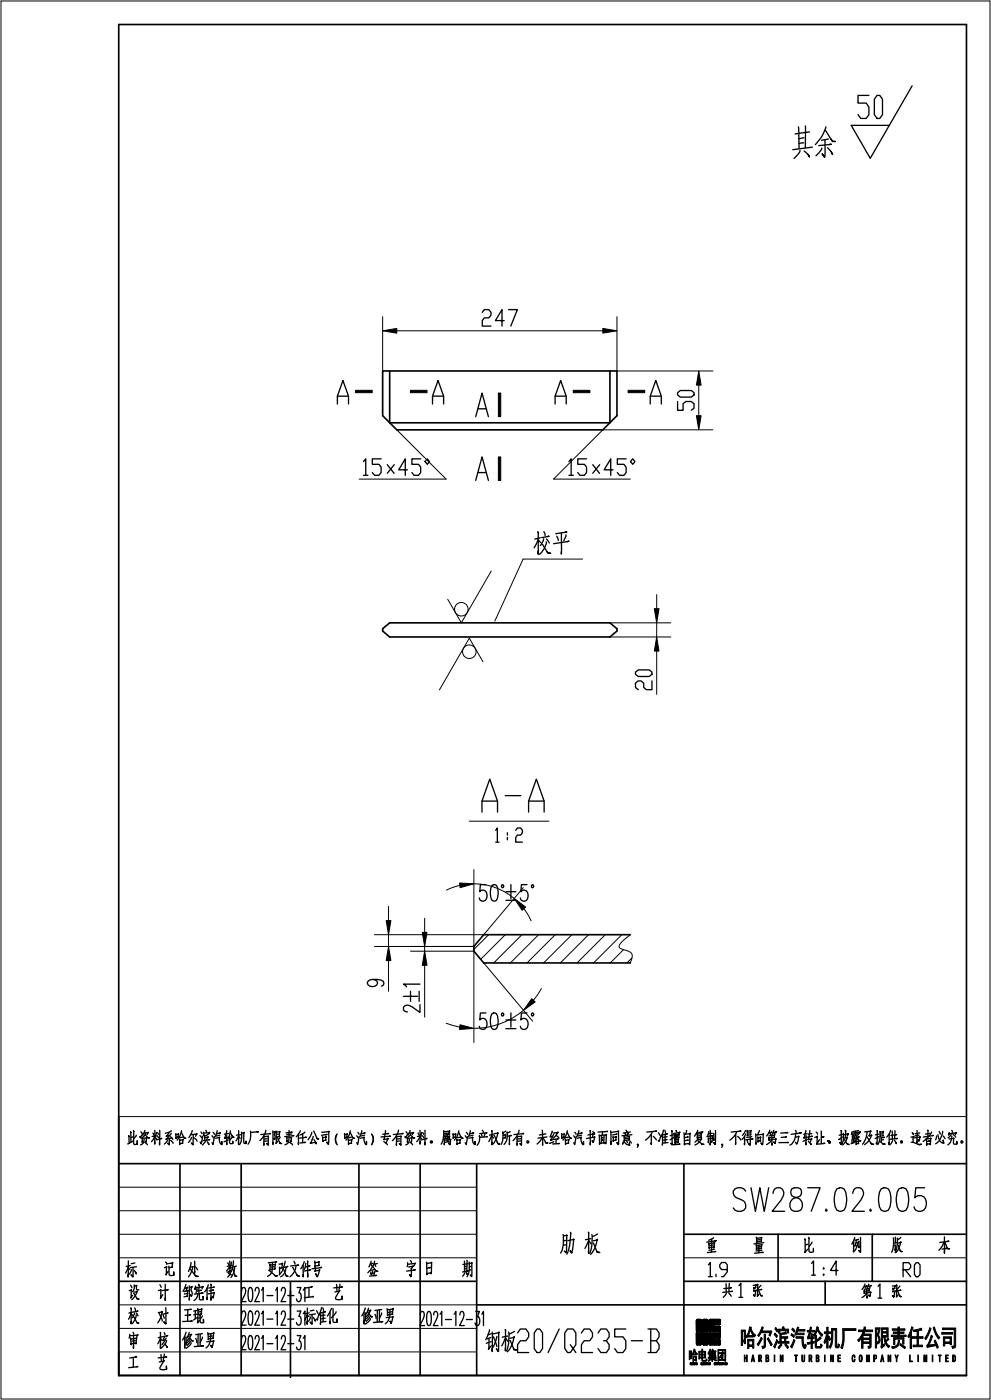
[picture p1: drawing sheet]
<svg xmlns="http://www.w3.org/2000/svg" width="210mm" height="297mm" viewBox="0 0 210 297" stroke-linecap="round" stroke-linejoin="round" font-family="sans-serif">
<g fill="none" stroke="#000" stroke-width=".21">
<path d="M.2 .2h209.5v296.3h-209.5zM81.1 67.1v11.5M84 70.1h43.7M130.7 67.1v11.5h20.3M84 91.1l10.5 10.4h-18.4M148 81.6v6.5M151 91.1h-23.3l-10.5 10.4h16.3M123.4 118.5h-12.6l-6 13.1M104 121l-6.3 11-2.9-5M129.2 132h12.9M129.2 135h12.9M139.1 126v3"/>
<path d="M139.1 132v3M139.1 138v9.2M102.3 140.2l-2.9-5-6.3 11M99.4 174h16.9M82.3 192.1v3M82.3 198.1v2.5M89.9 194.6v3M97.4 187.6l-2.8 1M100.4 187.3a13.3 13.3 0 0 1 8.5 3.1M100.4 184.3v16.3h-21.1M103.5 198.1l-3.1 3.1M107 198.1l-5.2 5.2"/>
<path d="M110.6 198.1l-6 6M110.8 188.1l-8.3 10h-23.2M111 192.6l1.5 2.5M114.1 198.1l-6 6M117.6 198.1l-6 6M121.1 198.1l-5.9 6M124.7 198.1l-6 6M128.2 198.1l-6 6M131.7 198.1l-6 6M133.5 198.1l-1.7 1.5-.7 .9 .3 .5 1.8 .6 .6 .5 .1 .7-.4 1.3M82.3 203.6v6.5M87 201.6h13.4v19.3"/>
<path d="M89.9 200.6v1M89.9 204.6v10.9M94.5 216.8l2.9 .9M102.5 204.1l10.3 12.3M110.9 214.1a16.4 16.4 0 0 1-10.5 3.8M114.7 209.5l-1.7 2.5M132.1 201.2l-2.8 2.9M133.9 203l-1.1 1.1M25.1 236.6h179.6M25.1 251.6h75.9M25.1 256.6h75.9M25.1 266.6h75.9"/>
<path d="M25.1 261.6h75.9M25.1 276.5h75.9M144.9 266.6h59.8M147.5 279.7l.9-.1 .1 1.3h.4v-1.2l.9-.1 .1 .2v2.4h-2.4zM150.2 279.7l.2-.1h1.9l.3 .1v.9l-1.3 .1v.3l1.2 .1 .1 1.1h-2.4zM25.1 281.5h75.9M25.1 286.5h75.9M147.5 282.5h2.4v2.3l-.1 .2-.9-.1v-1.1h-.4l-.1 1.2-.9-.1zM150.2 282.5h2.4l-.1 1.1h-1.2v.3l1.3 .1v.8l-.1 .2h-2.1l-.2-.1z"/>
<circle cx="97.7" cy="129.1" r="1.44"/>
<circle cx="99.4" cy="138.1" r="1.44"/>
</g>
<g fill="none" stroke="#000" stroke-width=".35">
<path d="M25.1 5.2h179.6v286.3h-179.6zM81.1 78.6h49.6v9.5l-3 3h-43.7l-2.9-3zM82.5 78.6v11h46.7M129.2 78.6v11M81.1 133.2l1.4-1.2h46.7l1.5 1.2v.5l-1.5 1.3h-46.7l-1.4-1.3zM133.5 198.1h-31l-2.1 2.5v1l2.1 2.5h31M25.1 246.6h179.6M38.1 246.6v44.9M51.1 246.6v44.9M76 246.6v44.9M89 246.6v44.9M101 246.6v44.9"/>
<path d="M144.9 246.6v44.9M25.1 271.5h75.9M61.5 271.8v20.1M101 276.5h103.7M144.9 271.5h59.8M144.9 261.6h59.8M164.8 261.6v9.9M174.8 271.5v5M184.8 261.6v9.9"/>
</g>
<g fill="#000" stroke="#000" stroke-width=".21">
<path d="M147.5 282.5v2.4zM147.5 279.8v2.4zM147.5 279.7v2.5zM147.5 282.5l.1 2.5zM147.5 279.7l.1 2.5zM147.5 279.7l.1-.1v2.6zM147.6 282.5v2.5zM147.6 279.6v2.6zM147.6 282.5l.1 2.5h-.1zM147.6 279.6l.1 2.6h-.1zM147.6 282.5h.1v2.5zM147.6 279.6h.1v2.6z"/>
<path d="M147.7 282.5v2.5zM147.7 279.6v2.6zM147.7 282.5l.6 2.5h-.6zM147.7 279.6l.6 2.6h-.6zM147.7 282.5h.6v2.5zM147.7 279.6h.6v2.6zM148.3 282.5v2.5zM148.3 279.6v2.6zM148.3 282.5l.1 2.5h-.1zM148.3 279.6l.1 2.6h-.1zM148.3 282.5h.1v2.5zM148.3 279.6h.1v2.6z"/>
<path d="M148.4 282.5v2.5zM148.4 279.6v2.6zM148.4 279.6l.1 2.6zM148.4 282.5l.1 2.4zM148.5 282.5v2.4zM148.5 279.7v2.5zM148.5 282.5v2.3zM148.5 282.5l.4 1.3h-.4zM148.5 280.9l.4 1.3h-.4zM148.5 282.5h.4v1.3zM148.5 280.9h.4v1.3zM148.9 282.5v2.4z"/>
<path d="M148.9 279.8v2.4zM148.9 279.7v2.5zM148.9 282.5l.1 2.5zM148.9 279.7l.1 2.5zM148.9 279.7l.1-.1v2.6zM149 282.5v2.5zM149 279.6v2.6zM149 282.5l.1 2.5h-.1zM149 279.6l.1 2.6h-.1zM149 282.5h.1v2.5zM149 279.6h.1v2.6zM149.1 282.5v2.5z"/>
<path d="M149.1 279.6v2.6zM149.1 282.5l.6 2.5h-.6zM149.1 279.6l.6 2.6h-.6zM149.1 282.5h.6v2.5zM149.1 279.6h.6v2.6zM149.7 282.5v2.5zM149.7 279.6v2.6zM149.7 282.5l.1 2.5h-.1zM149.7 279.6l.1 2.6h-.1zM149.7 282.5h.1v2.5zM149.7 279.6h.1v2.6zM149.8 282.5v2.5z"/>
<path d="M149.8 279.6v2.6zM149.8 279.6l.1 2.6zM149.8 282.5l.1 2.4zM149.9 282.5v2.4zM149.9 279.7v2.5zM149.9 282.5v2.3zM150.2 279.8v2.4zM150.2 282.5v2.4zM150.2 279.7v2.5zM150.2 279.7l.1 2.5zM150.2 282.5l.1 2.5zM150.3 282.5l.1 2.5h-.1z"/>
<path d="M150.2 279.7l.1-.1v2.6zM150.3 279.6l.1 2.6h-.1zM150.3 282.5h.1v2.5zM150.4 282.5l.9 2.5h-.9zM150.3 279.6h.1v2.6zM150.4 279.6l.9 2.6h-.9zM150.4 279.6h.9v2.6zM151.3 281l1 1.2h-1zM151.3 279.6l1 1.1h-1zM150.4 282.5h.9v2.5zM151.3 283.9l1 1.1h-1zM151.3 282.5l1 1.1h-1z"/>
<path d="M151.3 281h1v1.2zM151.3 279.6h1v1.1zM152.3 281l.2 1.2h-.2zM152.3 279.6l.2 1.1h-.2zM151.3 283.9h1v1.1zM151.3 282.5h1v1.1zM152.3 283.9v1.1zM152.3 282.5v1.1zM152.3 283.9l.2 1.1h-.2zM152.3 282.5l.2 1.1h-.2zM152.3 281l.2 .1v1.1zM152.3 279.6h.2v1.1z"/>
<path d="M152.5 281.1l.1 1.1zM152.5 279.6v1.1zM152.3 283.9h.2v1.1zM152.3 282.5h.2v1.1zM152.5 283.9v1.1zM152.5 282.5v1.1zM152.5 279.6l.1 1zM152.6 281.2v1zM152.6 279.7v.9zM152.5 283.9l.1 1zM152.5 282.5l.1 1zM152.6 284v.9z"/>
<path d="M152.6 282.5v1zM152.6 279.7v.8zM152.6 284v.8zM152.6 282.5v.8z"/>
<path d="M81.1 70.1l2.9-.5v1z" fill-rule="evenodd"/>
<path d="M127.7 69.6l3 .5-3 .5z" fill-rule="evenodd"/>
<path d="M75.3 82.7h3.5v.5h-3.5z" fill-rule="evenodd"/>
<path d="M86.9 82.7h3.5v.5h-3.5z" fill-rule="evenodd"/>
<path d="M105.6 83.3h.5v5h-.5z" fill-rule="evenodd"/>
<path d="M121.4 82.7h3.5v.5h-3.5z" fill-rule="evenodd"/>
<path d="M133 82.7h3.6v.5h-3.6z" fill-rule="evenodd"/>
<path d="M147.5 88.1h1l-.5 3z" fill-rule="evenodd"/>
<path d="M148 78.6l.5 3h-1z" fill-rule="evenodd"/>
<path d="M105.6 96.8h.5v5h-.5z" fill-rule="evenodd"/>
<path d="M138.6 129h1l-.5 3z" fill-rule="evenodd"/>
<path d="M139.1 135l.5 3h-1z" fill-rule="evenodd"/>
<path d="M81.8 195.1h1l-.5 3z" fill-rule="evenodd"/>
<path d="M89.4 197.6h1l-.5 3z" fill-rule="evenodd"/>
<path d="M97.3 187.1l3.1 .2-2.9 .8z" fill-rule="evenodd"/>
<path d="M108.9 190.4l2.4 1.8-.7 .7z" fill-rule="evenodd"/>
<path d="M82.3 200.6l.5 3h-1z" fill-rule="evenodd"/>
<path d="M89.9 201.6l.5 3h-1z" fill-rule="evenodd"/>
<path d="M97.4 217.2l3 .7-3.1 .3z" fill-rule="evenodd"/>
<path d="M112.6 211.6l.7 .7-2.4 1.8z" fill-rule="evenodd"/>
<path d="M146.2 288.8v.2l.2-.2v.4l-.1-.2-.1 .2z" fill-rule="evenodd"/>
<path d="M146 286.3h.5v1.6h-.2v-.2h-.2v.4h-.1zM146.1 286.5v1h.2v-1z" fill-rule="evenodd"/>
<path d="M146.5 288.8l.2 .4-.1-.1-.2 .1zM146.5 288.9l.1 .1z" fill-rule="evenodd"/>
<path d="M146.7 288.8h.2v.4l-.1-.2-.1 .2zM146.7 288.8l.1 .2z" fill-rule="evenodd"/>
<path d="M147 285.9l.2 .1 .1 .5 .4 .4-.1 .2-.2-.2v.2h-.6v-.2l-.1 .3-.2-.1zM147.1 286.2l-.3 .7h.6z" fill-rule="evenodd"/>
<path d="M146.9 288.8h.2v.4h-.2zM147 289l.1 .2zM147 288.8l.1 .2z" fill-rule="evenodd"/>
<path d="M147.3 288.8v.4z" fill-rule="evenodd"/>
<path d="M146.8 287.4h.7v1.1h-.1v-.2h-.5v.2h-.1zM146.9 287.6v.5h.5v-.5z" fill-rule="evenodd"/>
<path d="M147.5 282.5v2.4z" fill-rule="evenodd"/>
<path d="M147.5 279.7v2.5z" fill-rule="evenodd"/>
<path d="M147.6 282.5v2.5z" fill-rule="evenodd"/>
<path d="M147.6 279.6v2.6z" fill-rule="evenodd"/>
<path d="M147.5 288.8l.1 .3 .1-.3v.4l-.2-.3v.3z" fill-rule="evenodd"/>
<path d="M147.7 282.5v2.5z" fill-rule="evenodd"/>
<path d="M147.7 279.6v2.6z" fill-rule="evenodd"/>
<path d="M148.3 282.5v2.5z" fill-rule="evenodd"/>
<path d="M148.3 279.6v2.6z" fill-rule="evenodd"/>
<path d="M148.4 282.5v2.5z" fill-rule="evenodd"/>
<path d="M148.4 279.6v2.6z" fill-rule="evenodd"/>
<path d="M148.5 282.5v2.4z" fill-rule="evenodd"/>
<path d="M148.5 279.7v2.5z" fill-rule="evenodd"/>
<path d="M148.5 288.8h.2h-.2l.2 .2-.2 .2h.2h-.2z" fill-rule="evenodd"/>
<path d="M148.9 282.5v2.4z" fill-rule="evenodd"/>
<path d="M148.9 279.7v2.5z" fill-rule="evenodd"/>
<path d="M148.7 288.8l.1 .4h.1h-.2z" fill-rule="evenodd"/>
<path d="M149 282.5v2.5z" fill-rule="evenodd"/>
<path d="M149 279.6v2.6z" fill-rule="evenodd"/>
<path d="M149.1 282.5v2.5z" fill-rule="evenodd"/>
<path d="M149.1 279.6v2.6z" fill-rule="evenodd"/>
<path d="M149 288.8h.2h-.2l.2 .2-.2 .2h.2h-.2z" fill-rule="evenodd"/>
<path d="M149.3 288.8h.1l-.1 .1v.3l.1-.1v.2z" fill-rule="evenodd"/>
<path d="M149.5 288.8h.2l-.1 .4z" fill-rule="evenodd"/>
<path d="M148 286.4h.7l-.1-.5h.2v.5h.7v1.4h-.7v.4l.6 .1 .2-.3 .2 .1-.2 .3-.8 .1-.1-.7h-.5v.2h-.2zM148.8 287.2v.4h.5v-.4zM148.2 287.2v.4h.5v-.4zM148.8 286.6v.4h.5v-.4zM148.2 286.6v.4h.5v-.4z" fill-rule="evenodd"/>
<path d="M149.9 282.5v2.4z" fill-rule="evenodd"/>
<path d="M149.9 279.7v2.5z" fill-rule="evenodd"/>
<path d="M149.7 288.8h.2l.1 .4-.2-.2-.1 .2zM149.8 288.8l.1 .2z" fill-rule="evenodd"/>
<path d="M150.1 288.8v.4z" fill-rule="evenodd"/>
<path d="M150.3 288.8l.2 .1h-.2v.3l.2-.1-.1 .2z" fill-rule="evenodd"/>
<path d="M150.4 285.9l.2 .1-.2 .3h1.3v.1h-.7v.2h.5v.2h-.5v.2h.6v.2l-.6-.1v.2h.6v.2l-1.4 .1v-.9l-.1 .3-.2-.2zM150.4 286.8v.2h.4v-.2zM150.4 286.4v.2h.4v-.2zM150.4 287.1v.2h.4v-.2z" fill-rule="evenodd"/>
<path d="M150 287.7h.8v-.2h.1v.2h.8v.2h-.5l.6 .3-.1 .2-.7-.5-.1 .6h-.1v-.6l-.4 .4a.23 .23 0 0 1-.2 .2 .23 .23 0 0 1-.2-.2l.6-.4h-.6z" fill-rule="evenodd"/>
<path d="M150.9 285.9l.2 .2-.1 .2-.2-.3z" fill-rule="evenodd"/>
<path d="M151.3 288.8l.2 .1h-.2l.1 .3 .1-.1-.1 .2z" fill-rule="evenodd"/>
<path d="M151.5 288.8a.2 .2 0 0 1 .2 .2 .2 .2 0 0 1-.2 .2zM151.6 288.8v.4z" fill-rule="evenodd"/>
<path d="M151.8 288.8h.2v.4l-.1-.2-.1 .2zM151.8 288.8l.1 .2z" fill-rule="evenodd"/>
<path d="M152 288.8l.2 .1-.1 .3zM152.1 288.8v.2z" fill-rule="evenodd"/>
<path d="M152.3 288.8a.2 .2 0 0 1 .2 .2 .2 .2 0 0 1-.2 .2zM152.3 288.8l.1 .4z" fill-rule="evenodd"/>
<path d="M152.6 284v.9z" fill-rule="evenodd"/>
<path d="M152.6 282.5v1z" fill-rule="evenodd"/>
<path d="M152.6 282.5v1z" fill-rule="evenodd"/>
<path d="M152.5 288.8h.2v.4l-.1-.2-.1 .2zM152.6 288.8v.2z" fill-rule="evenodd"/>
<path d="M152.4 286.6l.6 .1v-.4h.1v.4l.3-.1v.3h-.3v1l-.3 .1v-.3l.2-.1v-.7l-.6 .9-.1-.1 .6-.8h-.5z" fill-rule="evenodd"/>
<path d="M152.9 288.8l.1 .4-.1-.1-.1 .1zM152.9 288.9v.1z" fill-rule="evenodd"/>
<path d="M153 288.8h.2v.4z" fill-rule="evenodd"/>
<path d="M153.4 288.8v.4z" fill-rule="evenodd"/>
<path d="M152.1 286h1.6v2.5h-.2v-.2h-1.3v.2h-.1zM152.2 286.2v1.9h1.3v-1.9z" fill-rule="evenodd"/>
<path d="M153.6 288.8a.2 .2 0 0 1 .2 .2 .2 .2 0 0 1-.2 .2zM153.6 288.8l.1 .4z" fill-rule="evenodd"/>
<path d="M153.8 288.8l.2 .3v-.3v.4l-.2-.3v.3z" fill-rule="evenodd"/>
<path d="M157 281.9h.9v2.8h-.3v-.3h-.3v.7h-.3zM157.3 282.2v1.8h.3v-1.8z" fill-rule="evenodd"/>
<path d="M157.7 287.1h.1v.6h.3v-.6h.2v1.5h-.2v-.7h-.3v.7h-.1z" fill-rule="evenodd"/>
<path d="M158.8 281.2l.4 .1a1.58 1.58 0 0 0 .9 1.6l-.3 .4-.3-.3v.4h-1v-.4l-.3 .5-.3-.3 .6-.7zM158.9 281.8l-.4 1.2h1z" fill-rule="evenodd"/>
<path d="M158.3 283.8h1.4v1.9h-.3v-.4h-.8v.5h-.3zM158.6 284.2v.8h.8v-.8z" fill-rule="evenodd"/>
<path d="M159.4 287.1h.1l.3 1.5h-.1l-.1-.5h-.2l-.1 .5h-.2zM159.5 287.5l-.1 .5h.2z" fill-rule="evenodd"/>
<path d="M160.7 287.1h.3a.44 .44 0 0 1 .3 .4 .44 .44 0 0 1-.2 .4l.2 .7h-.1l-.2-.6h-.2v.6h-.1zM160.8 287.3v.5h.3l.1-.4z" fill-rule="evenodd"/>
<path d="M161.2 283.4l.3 .3-.9 1.5-.2-.3z" fill-rule="evenodd"/>
<path d="M161.8 282.7h.4l-.1 2.5v.3l-.6 .3-.1-.5h.3l.2-.2z" fill-rule="evenodd"/>
<path d="M162.7 283.5l.9 1.4-.3 .3-.8-1.5z" fill-rule="evenodd"/>
<path d="M162.2 287.1h.3a.39 .39 0 0 1 .3 .3 .39 .39 0 0 1-.1 .4l.1 .2a.38 .38 0 0 1-.3 .6h-.3zM162.4 287.9v.5a.27 .27 0 0 0 .3-.2 .27 .27 0 0 0-.3-.3zM162.4 287.3v.4h.2l.1-.3z" fill-rule="evenodd"/>
<path d="M161.4 281.2l.3 .1-.3 .8h2.1l-.4 1-.2-.1 .2-.6h-1.9l-.5 .8-.2-.2 .5-.7z" fill-rule="evenodd"/>
<path d="M164 287.1h.1v1.5h-.1z" fill-rule="evenodd"/>
<path d="M164.1 282.5l.6 .6-.2 .4-.6-.7z" fill-rule="evenodd"/>
<path d="M164.3 281.3l.5 .6-.2 .4-.5-.7z" fill-rule="evenodd"/>
<path d="M164.5 283.8l.3 .3-.7 1.6-.2-.3z" fill-rule="evenodd"/>
<path d="M165.4 284.7l.2 .3-.6 .8-.2-.3z" fill-rule="evenodd"/>
<path d="M165.3 287.1h.1l.3 1.1v-1.1h.2v1.5h-.2l-.3-1.1v1.1h-.1z" fill-rule="evenodd"/>
<path d="M164.9 281.7h.9l-.1-.4 .3-.2 .2 .6h.8v.8h-.2v-.5h-1.6v.5h-.3z" fill-rule="evenodd"/>
<path d="M166.4 284.7l.6 .8-.2 .3-.6-.8z" fill-rule="evenodd"/>
<path d="M165.2 282.6l1.2-.4 .2 .4-1.1 .2v.5h1.3v.3h-.4v.7h.7v.4h-2.3v-.4h.4zM165.5 283.6v.7h.7v-.7z" fill-rule="evenodd"/>
<path d="M167.9 281.4l.5 .6-.2 .3-.5-.6z" fill-rule="evenodd"/>
<path d="M167.7 282.6l.6 .5-.2 .3-.6-.4z" fill-rule="evenodd"/>
<path d="M168.1 283.9l.3 .2-.7 1.5-.3-.2z" fill-rule="evenodd"/>
<path d="M168.3 287.1h.6v.2h-.2v1.3h-.2v-1.3h-.2z" fill-rule="evenodd"/>
<path d="M168.9 281.2l.3 .2-.1 .4 1.4-.1v.4h-1.5l-.4 .9-.3-.2z" fill-rule="evenodd"/>
<path d="M169 282.5h1.3v.4h-1.3z" fill-rule="evenodd"/>
<path d="M169.8 287.1h.2v1.1l.1 .2 .2-.1v-1.2h.1v1.1a.33 .33 0 0 1-.3 .4 .33 .33 0 0 1-.3-.4z" fill-rule="evenodd"/>
<path d="M168.6 283.3h1.6l.1 2 .1 .1 .1-.6 .3 .2-.2 .7-.2 .1-.4-.5-.1-1.7h-1.3z" fill-rule="evenodd"/>
<path d="M171.3 287.1h.3a.44 .44 0 0 1 .4 .4 .44 .44 0 0 1-.2 .4l.2 .7h-.1l-.3-.6h-.1v.6h-.2zM171.5 287.3v.5h.2l.1-.4z" fill-rule="evenodd"/>
<path d="M171.6 281.2l.3 .1-.1 .6h.7v.4h-.8l-.4 1.1h.5v-.8h.3l-.1 .8h.4v.3h-.4v.7l.5-.1v.3l-.5 .1 .1 1.1h-.3v-1.1l-.7 .2-.1-.4 .8-.1v-.7l-.7 .1-.1-.4 .4-1.1h-.4v-.4h.5z" fill-rule="evenodd"/>
<path d="M172.7 283h.2v1l.8-.7 .3 .3-1.1 .8 .1 .9 .7 .1 .1-.6 .4 .2-.3 .6-1.1 .1-.1-.2z" fill-rule="evenodd"/>
<path d="M173 281.1l.3 .2a1.98 1.98 0 0 0 1 1.5l-.2 .4-.9-1.3-.7 1.3-.3-.3 .5-.7z" fill-rule="evenodd"/>
<path d="M172.9 287.1h.3a.39 .39 0 0 1 .3 .3 .39 .39 0 0 1-.2 .4l.2 .2a.38 .38 0 0 1-.3 .6h-.3zM173 287.9v.5a.27 .27 0 0 0 .4-.2 .27 .27 0 0 0-.4-.3zM173 287.3v.4h.3v-.3z" fill-rule="evenodd"/>
<path d="M174.6 287.1h.2v1.5h-.2z" fill-rule="evenodd"/>
<path d="M175.1 281.3h.3v1l.5-.1v.4h-.5v.8l.2-.3 .3 .7-.2 .3-.3-.7v2.3h-.3v-2.2l-.4 1.2-.2-.3 .6-1.8h-.5v-.4l.5 .1z" fill-rule="evenodd"/>
<path d="M175.9 287.1h.2l.3 1.1v-1.1h.1v1.5h-.1l-.4-1.1v1.1h-.1z" fill-rule="evenodd"/>
<path d="M176.1 281.5h1.1v3.8h.3v-.5a.49 .49 0 0 1 .1 .8h-.4l-.2-.1-.1-3.6h-.5a7.5 7.5 0 0 1-.6 3.8l-.2-.3 .5-1z" fill-rule="evenodd"/>
<path d="M177.5 287.1h.5v.2h-.4v.4h.4v.2h-.4v.5h.5v.2h-.6z" fill-rule="evenodd"/>
<path d="M178.5 281.6l2.8-.1v.5l-2.5-.1v.4a8 8 0 0 1-.4 3.5l-.3-.2a8.6 8.6 0 0 0 .4-4z" fill-rule="evenodd"/>
<path d="M180.6 287.2l.1-.1a.31 .31 0 0 1 .4 .2 .31 .31 0 0 1-.1 .4l-.1-.4a.81 .81 0 0 0-.1 1.1l.2-.4h.1v.4a.28 .28 0 0 1-.3 .2 .28 .28 0 0 1-.3-.3z" fill-rule="evenodd"/>
<path d="M181.8 281.8l1.1 .1 .1-.7 .4 .1-.2 .6 1.6-.1v.4h-1.7l-.2 .5h1.6v2.6l-.2 .3-.4 .1-.1-.4h.4v-.6h-1.4v1h-.3v-2.2l-.6 .8-.3-.3 .8-.9 .4-.9h-1zM182.8 283v.6h1.4v-.6zM182.8 283.9v.5h1.4v-.5z" fill-rule="evenodd"/>
<path d="M182.1 287.2l.1-.1a.61 .61 0 0 1 .4 1v.2a.29 .29 0 0 1-.3 .3 .29 .29 0 0 1-.3-.3zM182.2 287.3l-.1 .2a.74 .74 0 0 0 .2 .9 .75 .75 0 0 0 .1-1z" fill-rule="evenodd"/>
<path d="M183.5 287.1h.2l.1 1 .2-1h.1v1.5h-.1v-1l-.1 1-.3-1v1h-.1z" fill-rule="evenodd"/>
<path d="M185.1 287.1h.3a.45 .45 0 0 1 .3 .6 .45 .45 0 0 1-.5 .3v.6h-.1zM185.2 287.3v.6a.29 .29 0 0 0 .3-.3 .29 .29 0 0 0-.3-.3z" fill-rule="evenodd"/>
<path d="M185.4 281.4h1l-.1 .6a1.71 1.71 0 0 0 .1 1.8v.5l-.5 .5-.1-.4h.1a.91 .91 0 0 0-.1-1.4l.3-1.3h-.4v4h-.3z" fill-rule="evenodd"/>
<path d="M186.8 287.1h.1l.3 1.5h-.1l-.1-.5h-.3v.5h-.2zM186.9 287.5l-.1 .5h.2z" fill-rule="evenodd"/>
<path d="M186.7 281.4h1.4v1.9h-.6v.2l.1 .6 .5-.6 .2 .4-.6 .5 .4 .6 .4 .3-.3 .3a2.87 2.87 0 0 1-1-2.3h-.3v1.8l.4-.4a.69 .69 0 0 1-.5 .9l-.2-.2zM186.9 282.5v.5h1v-.5zM186.9 281.7v.5h1v-.5z" fill-rule="evenodd"/>
<path d="M188.1 287.1h.1l.4 1.1v-1.1h.1v1.5h-.2l-.3-1.1v1.1h-.1z" fill-rule="evenodd"/>
<path d="M188.9 285.4a1.21 1.21 0 0 0 1.4-1.4l.2 .2a1.32 1.32 0 0 1-1.5 1.5z" fill-rule="evenodd"/>
<path d="M189.6 287.1h.1l.2 .7 .2-.7h.2l-.3 .8v.7h-.2v-.7z" fill-rule="evenodd"/>
<path d="M189 281.6h1.2v-.4h.3v.4h1.2v.3h-1.2v.4h1v.3h-1v.3h1.4v.4h-3.1v-.4h1.4v-.3h-1v-.3h1v-.4h-1.2z" fill-rule="evenodd"/>
<path d="M190.7 284.7l1.1 .8-.2 .3-1-.8z" fill-rule="evenodd"/>
<path d="M189.3 283.5h2.2v1.3h-.3v-1h-1.7v1.1h-.2z" fill-rule="evenodd"/>
<path d="M192.7 287.1h.1v1.3h.5v.2h-.6z" fill-rule="evenodd"/>
<path d="M193.1 281.2l.3 .2-.3 .9v3.5h-.3v-2.9l-.3 .6-.2-.3z" fill-rule="evenodd"/>
<path d="M194.4 287.1h.1v1.5h-.1z" fill-rule="evenodd"/>
<path d="M193.4 281.9l1.7-.5 .2 .4-.8 .2v1.3h1v.3h-1v1.5l.9-.1v.4h-2v-.4l.9 .1v-1.5h-1.1v-.3h1.1v-1.2l-.8 .1z" fill-rule="evenodd"/>
<path d="M195.7 287.1h.2l.1 1 .1-1h.2v1.5h-.1v-1l-.2 1-.2-1v1h-.1z" fill-rule="evenodd"/>
<path d="M196.9 281.4l.3 .1-1.1 2.4-.2-.3 .7-1.3z" fill-rule="evenodd"/>
<path d="M197.4 287.1h.2v1.5h-.2z" fill-rule="evenodd"/>
<path d="M197.6 281.3l.3-.1 .4 1.3 .8 1-.3 .3-.5-.8z" fill-rule="evenodd"/>
<path d="M197.2 283l.4 .2-.8 1.8 1.4-.2-.3-.6 .2-.2 .7 1.5-.3 .2-.2-.5-1.9 .4-.1-.4a3.2 3.2 0 0 0 .9-2.2z" fill-rule="evenodd"/>
<path d="M198.7 287.1h.6v.2h-.2v1.3h-.1v-1.3h-.3z" fill-rule="evenodd"/>
<path d="M200.3 287.1h.6v.2h-.5v.4h.4v.2h-.4v.5h.5v.2h-.6z" fill-rule="evenodd"/>
<path d="M199.5 282.4h2.3v.3h-2.3z" fill-rule="evenodd"/>
<path d="M199.8 283.3h1.7v1.7h-.3v-.3h-1.1v.5h-.3zM200.1 283.6v.8h1.1v-.8z" fill-rule="evenodd"/>
<path d="M201.8 287.1a.61 .61 0 0 1 .6 .3 .61 .61 0 0 1 0 .7l-.2 .4-.4 .1zM201.9 287.3v1.1a.46 .46 0 0 0 .4-.7l-.1-.3z" fill-rule="evenodd"/>
<path d="M199.7 281.4h2.7l-.1 4.2-.6 .1-.1-.4h.4l.1-.2v-3.3h-2.4z" fill-rule="evenodd"/>
</g>
<g fill="none" stroke="#000" stroke-width=".28">
<path d="M193.2 18.2l-8.9 15.4-4-7h8.1M169.1 26.9l.1 4.6M169.4 31.9l-.3 .7-.9 1M170.2 30.3l-1 .1M170.3 29.2l-1.1 .2M170.3 32l.8 .6 .4 .7-.3-.5M170.6 26.7v4.6M171.5 28l-3.1 .4M172.1 31.2l-4.2 .5M174.1 31.4l-.7 1-.6 .6M174.7 29.6v3.7l-.6-.7 .6 .6M174.8 27.6l1.5 2.4h.6l-.6-.1-.3-.4"/>
<path d="M174.9 26.9v.2a8.6 8.6 0 0 1-2.2 3.5M175.3 31.3l.8 1 .2 .4-.2-.5M175.5 29.5l-1.5 .2M175.6 30.6h.5l-2.7 .3M184 20.2h-2.3v1.6h1.8l.5 .9v1.6l-.5 .8h-1.2l-.6-.8M185.8 20.2h.5l.6 .8v3.3l-.6 .8h-.5l-.6-.8v-3.3zM102.1 66.2l.5-.6h.9l.5 .6v.6l-.5 .6h-.9l-.5 .5v1.2h1.9M106.8 67.9h-1.9l1.4-2.3v3.5M107.7 65.6h1.9l-1.4 3.5M71.5 85.6v-1.6l1.1-3.4 1.2 3.4v1.6M71.5 84h2.3M77 97.8l.5-.6v3.5"/>
<path d="M80.7 97.2h-1.8v1.2h1.4l.4 .6v1.1l-.4 .6h-1l-.4-.6M82 98.5l1.5 1.8M83.5 98.5l-1.5 1.8M86.3 99.6h-1.9l1.4-2.4v3.5M89.1 97.2h-1.9v1.2h1.4l.5 .6v1.1l-.5 .6h-.9l-.5-.6M90.5 97.2l.5 .6-.5 .6-.5-.6zM91.6 85.6v-1.6l1.2-3.4 1.2 3.4v1.6M91.6 84h2.4M100.8 88.3l1.3-5 1.3 5M101.3 86.6h1.6M117.6 85.6v-1.6l1.2-3.4 1.1 3.4v1.6M117.6 84h2.3"/>
<path d="M120.5 97.8l.5-.6v3.5M124.2 97.2h-1.8v1.2h1.4l.4 .6v1.1l-.4 .6h-1l-.4-.6M125.5 98.5l1.5 1.8M127 98.5l-1.5 1.8M129.8 99.6h-1.8l1.4-2.4v3.5M132.6 97.2h-1.8v1.2h1.4l.4 .6v1.1l-.4 .6h-1l-.4-.6M134 97.2l.5 .6-.5 .6-.5-.6zM137.7 85.6v-1.6l1.2-3.4 1.2 3.4v1.6M137.7 84h2.4M143.5 85.1v1.8h1.2v-1.3l.6-.5h1.1l.6 .5v.9l-.6 .4M143.5 83.2l.6-.4h2.3l.6 .4v.5l-.6 .5h-2.3l-.6-.5zM77 100.7h.9"/>
<path d="M100.8 101.8l1.3-5 1.3 5M101.3 100.1h1.6M113.9 112.7l.2 .2-.1 4.6v-.7M114 114.2l-.9 1.9M114 114.4l.5 .5M114.4 114l-1.1 .2M114.9 115.3l1.1 1.9 .6 .1-.7-.3M115.1 114.2v.3l-.7 1.1M115.2 112.7l.3 .8M115.7 114.8a4.1 4.1 0 0 1-1.4 2.7M115.7 114.2l.6 .9M116 113.7h.3l-1.6 .2"/>
<path d="M117.9 113.6l.3 .9M118.9 112.9v4.5v-.6M119.8 112.8h.3l-2.4 .3M119.9 113.3l-.5 1.3M120.2 114.8l.3-.1-3.3 .5M120.5 100.7h.9M134.6 142.4l.6-.4h2.3l.6 .4v.5l-.6 .5h-2.3l-.6-.5zM138.1 144.3v1.9h-1.2l-.6-.5v-.9l-.5-.5h-.6l-.6 .5v.9l.6 .5M102.1 172.1v-2.3l1.6-4.7 1.7 4.7v2.3M102.1 169.8h3.3M105 176l.3-.5v3M105 178.5h.7"/>
<path d="M107 168.6h3.3M107.5 176.5v.5M107.5 177.5v.5M109.2 176l.4-.5h.7l.3 .5v.5l-.3 .5h-.7l-.4 .5v1h1.4M112 172.1v-2.3l1.6-4.7 1.7 4.7v2.3M112 169.8h3.3M102.9 187.5h-1.2l-.1 1.5a.8 .8 0 0 1 .8-.4 .8 .8 0 0 1 .6 .5 1.17 1.17 0 0 1-.9 1.9l-.4-.2-.2-.5M104.2 187.6l.6-.1a1.8 1.8 0 0 1 .7 2l-.3 1.3-.6 .2a1.8 1.8 0 0 1-.7-2zM107.2 189h2.1M107.2 190.8h2.1M108.2 187.5v3M111.6 187.5h-1.2l-.1 1.5a.8 .8 0 0 1 .8-.4 .8 .8 0 0 1 .6 .5 1.17 1.17 0 0 1-.9 1.9l-.4-.2-.2-.5"/>
<path d="M79 207.6l.8 .3 .2 .4a1.12 1.12 0 0 1-1.1 .8 1.12 1.12 0 0 1-1.1-.8l.2-.4a3.3 3.3 0 0 1 3.1 0l.2 .6-.2 .4-.3 .1M85.5 211.1h2.9M87 210.1v2.1M88.8 210.1v2.1M88.9 212.9v1.6l-1.6-1.1a1.16 1.16 0 0 0-1.8 .1v.5l.1 .2 .7 .2M88.9 208.6h-3.4l.6 .5M102.9 214.7h-1.2l-.1 1.5a.8 .8 0 0 1 .8-.4 .8 .8 0 0 1 .6 .5 1.17 1.17 0 0 1-.9 1.9l-.4-.2-.2-.5M104.2 214.8l.6-.1a1.79 1.79 0 0 1 .7 2l-.3 1.3-.6 .2a1.8 1.8 0 0 1-.7-2zM107.2 216.2h2.1M107.2 218h2.1M108.2 214.7v3M111.6 214.7h-1.2l-.1 1.5a.8 .8 0 0 1 .8-.4 .8 .8 0 0 1 .6 .5 1.17 1.17 0 0 1-.9 1.9l-.4-.2-.2-.5"/>
<path d="M27.6 239.8l.2 .2-.1 2.1M28.3 239.6l.1 .2-.1 2.5 .2 .2h.6v-.8v.8M29.8 239.8l.3 .4M30.7 239.6l-.5 1M32.8 239.6v2.9v-.5M33.1 240l-.2 .8M33.8 239.5v3.1v-.5M35.8 240l-.6 .8 .8-.2M36.3 239.6l-1.3 .6M38.4 240l.6 1.2h.4h-.4l-.1-.2M38.5 239.6l-.1 .2a3.5 3.5 0 0 1-.9 1.8M40.7 239.6l-.7 1.5"/>
<path d="M42.6 239.9l.2 .4M43.2 239.9l-.1 .7M43.6 239.5l.1 .4M45.1 240l.3 .4M46 239.6l-.5 1.3M48 239.6l-.5 1.7 .8-.2M48.8 239.6l-.1 .6-.4 1.1M48.8 240l.5 1h.3l-.4-.3M50.5 239.6v2.9v-.4M51.1 239.9v1.9l-.4 .8M53 239.7a3.7 3.7 0 0 1-.5 2.8M54.7 239.8l-1.6 .2"/>
<path d="M56.3 239.5a3.9 3.9 0 0 1-1.3 2.2M57.8 239.7v2.8v-.4M57.8 239.9h.5l-.2 .6 .2 .4-.1 .6-.2-.3 .2 .2M58.5 239.7l-.1 2.6 .4-.5M58.5 239.9l.8-.1h-.1v1l-.6 .2M61.2 239.6v1.1M61.7 240l.2-.1-1.3 .2M63.6 239.6l-.9 1.3M64.6 239.9l-1.1 .6M66 240l-.7 1.5M66.4 239.7l.8 1.7h.3l-.4-.3M68.2 240l1.5-.3-.2 2.8-.3-.5 .3 .4"/>
<path d="M74.2 240l.6 1.2h.3h-.3l-.1-.2M74.2 239.6v.2a3.5 3.5 0 0 1-.9 1.8M75.8 240l.3 .4M76.6 239.6l-.4 1.3M81.6 239.6l-.3 1.9 .9-.2-.5 .9M84.4 239.5a3.9 3.9 0 0 1-1.3 2.2M86 239.8l.2 .4M86.9 239.6l-.5 1M88.9 239.6l.1 2.9v-.5M89.3 240l-.2 .8M90 239.5v3.1v-.5M94 239.6l-.1 1.6-.5 1.3"/>
<path d="M94 239.8l1.3-.1v.4l-1.3 .1M97.1 240l.7 1.2h.3h-.3l-.2-.2M97.2 239.6v.2a3.5 3.5 0 0 1-1 1.8M98.8 240l.2 .4M99.6 239.6l-.5 1.3M102.2 239.5l.2 .5M104.1 239.6l.1 3v-.5M107.1 239.7l-.6 .4v-.2a4.1 4.1 0 0 1-.4 2.6M108.1 239.8l-.6 .3-.1-.2v.6a2.3 2.3 0 0 1-.6 2M109.9 239.5a3.9 3.9 0 0 1-1.2 2.2M114.8 239.5l.1 3.2v-.3M117 239.7l-.5 1.2 .6-.1"/>
<path d="M120.1 240l.7 1.2h.3h-.3l-.2-.2M120.2 239.6l-.1 .2a3.5 3.5 0 0 1-.9 1.8M121.8 240l.2 .4M122.6 239.6l-.5 1.3M125 239.6v3v-.5M125.6 239.8l.3 .6-.1-.3M127.6 239.9l-.1 .7M128.4 239.8h.3l-2 .1M129.3 239.7l.1 2.8v-.6M129.4 240l1.6-.3v2.9l-.4-.5 .4 .4v-.2M132.6 239.5l.2 .4-.1-.1M133.5 239.9l-1.5 .2"/>
<path d="M138.1 239.9l-.6 1-.8 .7M138.8 239.8l.3-.1-2.1 .2M140.5 239.5l-.5 1.4M140.8 239.5l.2 .6M142.3 239.6l.1 .1-.1 2.9-.2-.3 .3 .1M143.2 239.6l.1 .3M143.9 240h.2l-1.4 .2M145.4 239.6l-.2 .8M147.8 239.5l-.7 1.3M148.7 239.9h.2l-1.3 .2M150.1 239.8l-.2 .8M150.4 239.5v3.1v-.3"/>
<path d="M151.5 239.6v2.9l-.3-.4 .3 .4M156 239.9l-.6 1-.8 .7M156.6 239.8l.3-.1-2 .2M157.9 239.6l-.7 1M158.2 239.5l.1 1.2v-.1l.8-.1v-.9l-.8 .1M160.8 239.6l-.3 .9M163 239.5l-.6 1.2M163.4 240l.1-.1-.7 .2M163.9 239.5l-.4 .9M164.3 239.9h.2l-.8 .2M168.5 239.5l.1 .5M170.7 239.6l-.5 1.6 .8-.2"/>
<path d="M171.5 239.6l-.3 1.9 .8-.1-.5 .8M172.9 239.9l.3 .5M173.9 239.7l.1 2.6M178.1 239.6l.2 .2-.2 2.7-.2-.4 .2 .3 .1-.1M179 239.5l.2 .2-.1 1.4M180.4 239.9l-.1 .6M181.2 239.8v.9v-.2M181.9 239.6l-1.2 .2M183.1 239.9l1.4-.2-.1-.1-.3 1.1 .6-.1-.7 1.2-.9 .8M183.6 239.9v.2a4.4 4.4 0 0 1-.9 2.4M185.8 239.6l-.1 2.9-.1-.3 .2 .2M186.4 239.8v1.1l.7-.2v-1l-.7 .2"/>
<path d="M188.6 239.6l-.3 .7-.5 .7M189 239.7v1.7M189.5 239.6v1.7M194.2 239.6v2.5v-.3M196.5 239.5l.1 .1-.1 1.2M197.3 239.9l-.6 1-1.2 1M198.9 239.8l.3 .5M199.7 239.8a3.5 3.5 0 0 1-1.5 2.6M201.6 239.5l.2 .5M27.2 240.6l.2 .2v1.5M28.1 241.8l-1 .6M28.1 240.9l-.4 .1"/>
<path d="M28.9 240.6l-.6 .7M30.1 241.1v1v-.3M30.1 241.2l1-.1-.1 1v-.3M30.2 240.3l-.5 .8-.1-.2M30.5 240.1l.9-.1-.2 .5M30.5 241.4a1.04 1.04 0 0 1-.7 1.2M30.6 242l.6 .6M30.8 240.5l.5 .6h.4l-.5-.1M30.9 240.1l-.4 .6-.6 .5M32.4 240.1l.1 .4M32.7 240.9l-.6 1M32.8 241l.3 .3"/>
<path d="M33.2 240.7l-1 .1M33.3 240.7l.2 .4M33.4 240l.1 .4M34.1 241.3h.2l-1.2 .3M35.5 241.6l-.7 .8M35.8 241.3v1.3l-.3-.3 .3 .2M36.1 240.9l.5 .6M36.1 241.6l.6 .7M36.3 240.2l-1.2 1.2 1.3-.2M37.2 240.2l.1 1.1v-.2l.5-.1v-.7l-.6 .1M38 241.4l.1 1.1v-.2h.6l.1-.9-.7 .2M38.7 241l-.6 .1"/>
<path d="M40.4 240.4l1.3-.2-.3 .6M40.6 241l-.7 1.1M40.9 240.4l-.1 2.2-.3-.4 .4 .3M41.2 241.1l.5 .7M42.4 240.7l.3 .4M43 240.8l-.4 1.6-.2-.4M43.2 240.1l1.2-.2-.2 .5M43.3 240.5l.1 1.2M43.5 241.8l-.6 .8M43.9 241.9l.3 .7-.1-.3M43.9 241l-.1 .6M44 240.4l-.7 .3"/>
<path d="M44 241h.2l-.8 .1M44.3 241.5h.1l-1.4 .2M44.9 240.7l.3 .4M45.4 240.9l-.3 1.6-.2-.3M45.7 241.2l.8-.2 .1 1.1 .4 .5v-.7v.6M46.4 240.2l.3-.1-.8 .2M46.6 240.6l-.8 .1M48 240.6v2v-.4M48.3 241.6l-.9 .4M48.4 240.2l-.9 .2M48.6 240.8v1.4l.2 .2 .5-.1v-.5v.5M49.1 241l-.5 .6"/>
<path d="M50.5 240.8l.4 .4M50.5 240.7l-.5 1.1M51 240.5l-.9 .1M51.2 240.1l.5-.1-.1 1.9 .1 .4h.4v-.5l-.1 .5M55.9 240.8v1.9v-.3M55.9 240.9l1-.1-.1 1.9-.3-.4 .3 .3M56.6 241.8l-.7 .1M56.6 241.3l-.7 .1M57 240.3l.3-.1-2.1 .2M58.7 240.9l.6 1.4h.4l-.5-.2M59 240.3l-.5 .1M59.3 241l-.4 .5"/>
<path d="M60.7 241l.1 1v-.3M60.8 241.2l.9-.2-.1 1 .1-.3M61.2 241.3l-.1 .8-.8 .5M61.3 242.1l.7 .5M61.8 240.3l-1.1 .1M62 240.7h.3l-2 .2M63.2 240.3v2.2v-.4M64.1 240.3v1.8M64.5 242.1h.2l-1.2 .1M64.6 241h.3l-1.5 .2M66.3 240.8l-.6 1.5 1.1-.2M66.5 241.5l.5 .9-.1-.3"/>
<path d="M68.3 240.9l.1 1v-.2l.7-.1-.1-.8 .1 .2-.7 .1M69 240.5l.3-.1-1.2 .2M71.3 240.5l-.2 1.1 .2 .8M71.4 240.3a1.76 1.76 0 0 0 0 2.3M73 240.2v1.1v-.2l.5-.1v-.7l-.5 .1M73.8 241.4v1.1v-.2h.7v-.9l-.7 .2M74.4 241l-.6 .1M75.6 240.7l.2 .4M76.1 240.9l-.3 1.6-.2-.3M76.3 241.2l.8-.2 .1 1.1 .4 .5v-.7v.6M77.1 240.2l.3-.1-.9 .2M77.2 240.6l-.7 .1"/>
<path d="M78.7 240.3a1.8 1.8 0 0 1 0 2.3M78.8 240.5l.2 .8-.2 1.1M81.3 241.9l.7 .7M82.1 240.3l.2-.1-1.2 .2M82.5 240.8h.2l-2 .1M84 240.8v1.9v-.3M84 240.9l1-.1-.1 1.9-.3-.4 .3 .3M84.7 241.8l-.7 .1M84.7 241.3l-.7 .1M85.1 240.3l.3-.1-2.1 .2M86.3 241.1v1v-.3M86.3 241.2l.9-.1-.1 1 .1-.3"/>
<path d="M86.4 240.3l-.5 .8-.1-.2M86.7 240.1l.9-.1-.3 .5M86.7 241.4a1.04 1.04 0 0 1-.8 1.2M86.8 242l.6 .6M86.9 240.5l.6 .6h.4l-.5-.1M87 240.1l-.3 .6-.7 .5M88.6 240.1l.1 .4M88.9 240.9l-.6 1M89 241l.3 .3M89.4 240.7l-1 .1M89.5 240.7l.2 .4M89.5 240l.2 .4"/>
<path d="M90.3 241.3h.2l-1.3 .3M94.1 241.4v1.2v-.4M94.1 241.6l1.4-.2-.2 1.2-.3-.3 .3 .2M94.3 240.7v.7v-.2h.9v-.5l-.9 .2M94.7 240.5v1.5M95 241.7l.1 .4M95.1 241.9l-.7 .2M95.3 240.3l-1.2 .3M96 240.2v1.1v-.2l.5-.1v-.7l-.5 .1M96.7 241.4l.1 1.1v-.2h.7v-.9l-.7 .2M97.4 241l-.6 .1M98.5 240.7l.3 .4"/>
<path d="M99 240.9l-.2 1.6-.3-.3M99.3 241.2l.8-.2 .1 1.1 .4 .5v-.7v.6M100.1 240.2l.2-.1-.8 .2M100.2 240.6l-.7 .1M102 240.4l.1 .4M102.7 240.2l-.2 .7M103 240.1h.2l-1.6 .1M103.1 240.9h.1l-1.6 .1-.1-.3a2.07 2.07 0 0 1-.5 2M104.2 240.8l.3 .4M104.2 240.5l-.7 1.4M104.5 240.4l-.8 .2M104.6 240.6l.9 1.8h.3l-.3-.1-.2-.2"/>
<path d="M104.6 240.3l.9-.2-.4 1.4-.8 1M106.6 240.6l.5-.1v-.1v.7l-.5 .1M107.9 240.7v1.9v-.3M108.2 240.7l.1-.1-.9 .2M109.5 240.8v1.9v-.3M109.5 240.9l1-.1-.1 1.9-.3-.4 .3 .3M110.3 241.8l-.7 .1M110.3 241.3l-.7 .1M110.7 240.3l.2-.1-2.1 .2M114.8 241.1l-.3 .6-.7 .7M115 241.1l.6 1.1h.5l-.6-.2M115.6 240.3l-1.4 .2"/>
<path d="M115.9 240.9l-2 .3M117.2 240.4l-.6 1.3 .6-.2M117.3 241.9l-.9 .4M117.3 240.1l.9-.1v-.1l-.5 .8-.5 .5M117.8 241.5v.9M117.8 240.6l.6 .6M118.1 241.4h.1l-.8 .1M118.3 242.3h.2l-1.4 .1M118.9 240.2l.1 1.1v-.2l.5-.1v-.7l-.5 .1M119.7 241.4l.1 1.1v-.2h.7v-.9l-.7 .2M120.4 241l-.6 .1M121.5 240.7l.3 .4"/>
<path d="M122 240.9l-.3 1.6-.2-.3M122.3 241.2l.8-.2 .1 1.1 .4 .5v-.7v.6M123 240.2l.3-.1-.8 .2M123.2 240.6l-.8 .1M124.2 241.3l1.7-.4-.3 1.2-.2-.4 .3 .3M124.5 240.5l1.1-.2-.1 .7M126.9 240.5l.1 2v-.2l1.2-.1h-.2M126.9 240.7l1.6-.2-.2 1.9-.1-.2M127.4 240.6v1.6M127.6 241.6h.2h-.4M127.6 241.1h.2h-.4M128 240.6l-.1 1.6"/>
<path d="M129.8 240.9l.1 1v-.2l.6-.1v-.8l.1 .1-.7 .1M130.5 240.4l.2-.1-1 .2M132 241.9l-.1 .6v-.2M132.2 240.9v.9l1.1-.2v-.8l-1.1 .2M132.3 241.9l.4 .6 .7 .2-.1-.5v.5M132.4 240.2l.1 .3-.1-.2M132.7 241.9l.2 .2M133 240.2v-.1l-.1 .4M133.1 241.2l-.9 .1M133.4 241.8l.3 .4M133.8 240.5l-2.1 .2M135.2 242.6l-.1 .1-.1-.1 .1-.2 .1 .2-.2 .6"/>
<path d="M137.9 240.5v2v-.3M138.4 240.8l.6 .8M139.5 240.1l.2 .5M140 240.5l-.4 1.4-.2-.2M140.3 240.4v2.3v-.3M140.4 240.5l1-.2-.5 .1v1.8M141.3 240.9l-.8 .1M141.3 241.5l-.8 .1M141.5 242.1l-1 .1M142.6 240.5l-.7 .2M142.7 241l-.8 .5M142.8 240.4l.1 1 1-.3v-.9l-1.1 .3"/>
<path d="M142.9 241.5l.1 .8 .7-.2v-.7v.1l-.7 .1M143.1 240.6v.5l.5-.2-.1-.3-.4 .1M143.5 241.8l-.5 .1M143.8 242.4l.2 .1-1.4 .1M144.9 240.1l.1 2.5-.1-.2 1-.1h-.1M145 240.4l1.2-.2-.1-.1v2.5l-.1-.2M145.6 241.7l.2-.1-.8 .1M145.6 241h.2l-.8 .1M147.7 240.2v1l.9-.2v-.9l-.9 .3M147.8 241.7l1 .8h.3l-.5-.1M147.8 241.5l.8-.1-.7 .8-.7 .4M147.9 241.2l-.7 .8"/>
<path d="M148.3 240.7l-.6 .1M150 241.1l.1 1.1v-.3M150.1 241.3l.8-.2-.2 1-.1-.3 .2 .2M150.8 240.7h.2l-1.3 .1M150.9 240.2l-.8 .1M151.2 240.2v1.5v-.4M153 242.6l-.1 .1-.1-.1 .1-.2 .1 .2-.1 .6M155.8 240.5v2v-.3M156.2 240.8l.7 .8M157.7 240.9v1.7v-.4M157.9 252.4a1.52 1.52 0 0 0-2.6 0 1.28 1.28 0 0 0 .8 1.4l1.1 .5a1.25 1.25 0 0 1 .8 1.3 1.25 1.25 0 0 1-1 1.1h-.8l-.5-.2-.4-.5M158 240.3l-.9 1.2"/>
<path d="M158.3 241.6l.1 .5M158.8 240.1h-.5M158.9 241v1.7l-.4-.4 .4 .3M159.1 251.7l.9 5 .9-5 1 5 .9-5M159.2 240.9l-1 .1M159.3 241.4h.2l-1.5 .1M160 240.3l.1 2.2v-.4M160.1 240.5l1.6-.2-.2 2.3-.3-.4 .3 .3M160.5 240.9l.1 1.1v-.2h.6h-.2l.1-.9 .1 .1-.6 .1M162.9 240.7l1.2-.2v.5l-1.2 .2v-.2l-.1 .6 1.5-.3-.2 1-.2-.3 .2 .2M163 240.1l.2 .4M163.5 240.7v2v-.4"/>
<path d="M163.5 241.5l-.4 .5-.7 .5M163.8 252.9a1.22 1.22 0 0 1 .7-1.2h.8a1.29 1.29 0 0 1 .5 1.9l-.4 .7-1.8 2.4h2.6M163.9 240l.3 .4M166.4 241l.2-.1-1.1 .1M166.5 240h.4l-1.5 .1M166.7 242.1h.3h-2M167.7 251.9a1.12 1.12 0 0 0 .4 1.7 1.82 1.82 0 0 1 1.8 2.1 1.38 1.38 0 0 1-1.9 .9 1.38 1.38 0 0 1-.5-2l.4-.5 1.3-.5a1.01 1.01 0 0 0 .6-1 1.01 1.01 0 0 0-.8-.9h-.7zM168.5 240.9l.7-.1-.4 1.7-.3-.4M168.5 240.3l-.3 1.4-.4 .7-.5 .3M169.4 240.1h.4l-2.2 .3M170.7 240.6v2v-.4M170.9 240.2l-.7 .2"/>
<path d="M171 241.4l-.9 .5M171.1 251.7h2.6l-1.9 5M171.2 241.9l.6 .7-.1-.3M171.9 240.8h.2l-1 .2M171.9 240.2l-.7 .2M172.6 241l.6-.1-.1-.2-.1 1.8 .6-1M174.3 241l.2-.1-.5 .1M174.4 242.3h.3l-1.4 .2M175 256.2l-.2 .3 .2 .2 .2-.2M175.3 241.8l.4 .4 .1-.3-.5-.1M175.4 241.8h.2v.4h.2M175.4 241.8h.1"/>
<path d="M175.5 241.8l.2 .1v.3l-.1-.3M175.5 241.8l.2 .1M175.5 242h.3v.1h-.2M175.6 242h.2M175.7 241.9v.3M177.3 251.9l.5-.2 1 .2a4.7 4.7 0 0 1 0 4.6l-.6 .2-.9-.2a4.7 4.7 0 0 1 0-4.6zM178.5 240.9l-.9 .5M178.5 240.4l-.8 .2M178.6 240.2v1.2l-.3 1.1M178.7 240.5l1-.3-.2 .5M178.8 241.4l.7 1.1h.3l-.4-.1M178.8 241.2l.7-.2-.6 1.2-.4 .4"/>
<path d="M180.4 241.5l.1 .8M180.4 240.1l1.8-.3-.1 .4M180.5 240.8l.1 .6M180.6 241l.5-.1-.1 .3-.4 .1M180.6 252.9a1.23 1.23 0 0 1 .8-1.2h.7a1.29 1.29 0 0 1 .6 1.9l-.4 .7-1.8 2.4h2.6M180.8 241.3v.9M181 240.3l-.4 .1M181 240.6l-.4 .1M181.1 242.1l-.8 .3M181.1 241.6l-.3 .1M181.3 241.8v.7l.6-.2-.1-.5-.5 .1M181.4 241l.6-.1-1 1"/>
<path d="M181.4 241.2l.7 .6h.2l-.4-.1M181.5 240.7l-.4 .7M181.8 240.2l-.4 .1M181.9 240.4l-.4 .2M183.6 240.8l1 1.7h.4l-.3-.1-.2-.2M184.4 256.2l-.2 .3 .2 .2 .2-.2M186.1 240.9l-.7 .4M186.2 240.4l-.8 .1M186.3 241.8l.8 .7 .4-.1h-.5M186.3 241.4l-.4 1.1M186.6 251.9l.6-.2 .9 .2a4.7 4.7 0 0 1 0 4.6l-.5 .2-1-.2a4.7 4.7 0 0 1 0-4.6zM186.7 241.1v1"/>
<path d="M186.8 240.3h-.4M187.1 241.1l.2-.1-1.1 .2M187.1 241.5l-.4 .1M188.3 240.3v2.3v-.5M189.1 241.7l-.6 .9M189.5 241.7l.4 .7-.1-.3M189.6 240.5h.3l-1.2 .1M189.8 241.3h.3l-1.6 .1M190.4 251.9l.6-.2 .9 .2a4.7 4.7 0 0 1 0 4.6l-.6 .2-.9-.2a4.7 4.7 0 0 1 0-4.6zM193 241l.6-.2-.2 .5v.8M193 242.1l.9 .1a1.43 1.43 0 0 0 1.3 .3h-.7M193.2 240l.3 .4-.1-.2"/>
<path d="M193.7 241.1l1.2-.2-.3 .9-.2-.3 .2 .3M194.7 240.5l-.9 .2M194.8 240.1l-1 .2M195.8 251.7h-1.8l-.2 2.1a1.44 1.44 0 0 1 1.8-.3 1.44 1.44 0 0 1 .6 1.8 1.34 1.34 0 0 1-1.1 1.4 1.34 1.34 0 0 1-1.5-1M196.2 241.3l.1 1.4v-.2l.6-.1 .2 .2v-1.5l.1 .2-1 .1M196.7 241.8h.2l-.6 .1M197 240.2l-1 .1M197.5 240.7l.2-.1-2.1 .4M198.4 240.7l-.2 .8M198.6 240.5a1.61 1.61 0 0 0 1.3 1.8l-.1-.7 .1 .7M199.8 240.7l.4 .6M201 241.4l1-.2v1.1l.1 .2 .6-.1v-.5v.5"/>
<path d="M201.1 240l-.2 .5 .1-.3 1.5-.2-.2 .4M201.5 240.4l-.7 .7M201.6 240.8v.1a2.08 2.08 0 0 1-.8 1.7M201.9 240.4l.5 .6M27.2 267.2l-.1 3.4v-.5M27.2 268.4l-.6 1.4M27.2 268.7l.3 .4M27.4 273.5l.5-.1-.1-.1-.1 1.8 .4-.6M27.6 268.2l-.9 .2M27.7 272.3l.2 .6M27.7 277.2l.1 3.3v-.4M27.8 278.3l-.6 1.3"/>
<path d="M27.8 278.4l.3 .4M27.9 269.1l-.5 .9M28.1 278.1l-.8 .2M28.1 268.6v2l-.3-.4 .3 .4M28.3 279l.8 1.4h.3l-.4-.2M28.3 274.1l.8 1.2h.4l-.5-.2M28.3 273.8l.8-.1-.6 1.1-.6 .6M28.4 272.3v.8l-.3 .7M28.4 269.2l.5 .8-.2-.4M28.5 272.5l.5-.1a.65 .65 0 0 0 .1 1l.3-.1M28.5 278.2l-.4 1M28.5 277.2l.2 .5"/>
<path d="M28.6 267.6l-.8 .2M28.8 278.7a2.98 2.98 0 0 1-.9 1.8M28.9 278.2l.3 .6M28.9 268.4l-1.3 .2M29.1 277.9l.1-.1-1 .2M33.5 278.2l.8-.3a4.7 4.7 0 0 1-.9 2.4M33.6 273.5l.5-.1-.1 1.7 .5-.7M33.7 278.4l.7 1.6M33.9 272.2l.2 .6M34.6 278.7l.2 .6M34.8 268.6l.5-.1v-.1l-.2 1.8 .5-.8M35 272.2v3.4v-.5"/>
<path d="M35 267.4l.3 .5v-.2M35.1 277.1v3.5l-.4-.5 .4 .4M35.4 273.4l.2-.1-1.2 .2M35.5 278.3l.1-.1-1.2 .3M35.7 267.8l.9-.2-.2 1h.2h-.8M35.8 268.3v1.8l.5 .2 .5-.1v-.7v.7M39 273.7l.8-.2-.1 1.2-.7 .1M39.2 272.9l.5-.2-.3 .9M39.4 272.2l-.7 1.5M39.5 274.1l-.5 .1M39.7 277.6v2.4M40.1 272.5v3v-.4"/>
<path d="M40.1 272.8l.6-.1v-.1l-.3 .8a1 1 0 0 1 .1 1.3l-.2-.3 .2 .3M40.2 278.7l.2-.1-1.2 .2M40.3 277.5h.2l-1.4 .1M40.3 268.5l.6-.1-.5 1.4-.5 .8M40.3 268.9l1.2 1.6h.5h-.4l-.3-.2M40.4 280h.3l-2 .1M40.5 267.6l-.6 1.8M41.2 267.3v2.6v-.5M41.4 277.8v1.6M41.4 268.5l.5 .6M41.4 272.6l-.1 .7 .1-.4 1.7-.2-.1-.1-.2 .5M41.7 277.7l-.7 .1"/>
<path d="M41.7 278.5l-.7 .1M41.7 273.1l-.2 .8M41.7 279.2l-.7 .6M41.9 274.2a1.71 1.71 0 0 1-.8 1.4M41.9 277.3l.1 1.4v-.1l.7-.1h-.1l.1-1.2v.2l-.7 .1M41.9 278.9l-.1 1.4 .4-.4M42 272.1l.2 .5v-.2M42.1 273v1.1M42.2 274.2l.1 1.2 .2 .1 .6-.1-.1-.7v.7M42.2 279.3l-.3 .1M42.4 278.7l.1 1.6h.6v-.7v.7M42.5 273.5l.1-.1-.9 .2"/>
<path d="M42.5 278l-.5 .1M42.6 274h.4l-1.8 .2M42.9 278.9l-.5 .6M43.9 273v2.4v-.4M44.1 272.2l-.7 1.6M44.1 274.2l1.3-.3-.3 1.1-.2-.3 .3 .2M44.7 272.1v3.4v-.5M45.1 273.4h.1l-.9 .1M45.2 272.8h.2l-1.2 .2M48.1 269.6l.9-.2v-.2l-.4 1-.4 .5M48.2 267.6l.3 .5M48.6 269.1l-.2 .8 .7 .3"/>
<path d="M48.7 267.2v1.8v-.4M48.7 268.4l-.7 1M48.7 268.4l.3 .3M49 267.4l-.1 .8M49.2 268.2l-1.1 .2M49.3 268.8l.5 1.7h.3l-.3-.1-.1-.1M49.5 267.2l-.4 2M49.7 268.5a3.3 3.3 0 0 1-.8 2.2M50.1 268.3l-.8 .2M51.2 278.5l.3-.7 .4 .2 .1 .4a4.3 4.3 0 0 1-.9 2.4h1M51.2 273.6l.3-.8 .4 .2 .1 .4a4.3 4.3 0 0 1-.9 2.4h1M52.8 278l.3-.2a1.84 1.84 0 0 1 .4 1.7l-.2 1.2-.3 .1a1.86 1.86 0 0 1-.5-1.7z"/>
<path d="M52.8 273l.3-.2a1.85 1.85 0 0 1 .4 1.8l-.2 1.1-.3 .1a1.85 1.85 0 0 1-.5-1.7zM54 278.5l.3-.7 .5 .2 .1 .4a4.2 4.2 0 0 1-.9 2.4h1M54 273.6l.3-.8 .5 .2 .1 .4a4.2 4.2 0 0 1-.9 2.4h1M55.4 278.4l.3-.6v3M55.4 273.4l.3-.6v3M56.5 279.5h1.3M56.5 274.6h1.3M56.9 269.2l1.4 1.2 .5-.1h-.6M57.1 267.9l.1 1.2 1.1-.2h-.1l.1-1.1v.2l-1.1 .1M57.7 267.6v.8a1.79 1.79 0 0 1-1 2.1M58.1 268.4l-.7 .1M58.4 267.4h.2l-1.8 .2"/>
<path d="M58.4 278.4l.3-.6v3M58.4 273.4l.3-.6v3M59.1 267.9l.8-.1-.1-.1v1l-.6 .1v-.3v1.6M59.6 278.5l.3-.7h.3l.2 .6a4.3 4.3 0 0 1-.9 2.4h1M59.6 273.6l.3-.8 .4 .2 .1 .4a4.3 4.3 0 0 1-.9 2.4h1M59.8 269.4l-.7 .8M60 268.9l.7 1.6h.3l-.4-.3M60.4 267.3l-.6 1.9M60.6 268.5a2.26 2.26 0 0 1-1.2 2.1M60.7 268.4h.3l-.9 .2M60.9 279.5h1.3M60.9 274.6h1.3"/>
<path d="M62 268.6l1 1.7 .4 .1-.5-.2M62.3 267.3l.2 .6M62.7 268.2a3.3 3.3 0 0 1-1.3 2.4M62.9 277.8h.8l-.4 1.2 .4 .1 .1 .6a.89 .89 0 0 1-.6 1.1l-.3-.1-.1-.4M62.9 272.8h.8l-.4 1.2 .4 .1 .1 .6a.89 .89 0 0 1-.6 1.1l-.3-.1-.1-.4M63 268.1h.2l-1.7 .2M64.2 268.1v2.5v-.5M64.2 278.4l.4-.6v3M64.2 273.4l.4-.6v3M64.4 267.4l-.7 1.5M64.8 267.7l-.3 1.3M65.1 277.2l-.1 3.4 .1-.5"/>
<path d="M65.1 278.4l-.6 1.4M65.1 267.2l.1 3.4v-.6M65.1 278.7l.3 .4M65.4 272.9v2M65.4 268.3l.3-.1-.9 .3M65.5 278.2l-.8 .2M65.6 269.1h.2l-1.3 .3M65.8 279.1l-.4 .9M66 272.7h.2l-1.5 .3M66 278.6l.1 2-.4-.4 .4 .4M66.2 274.8h.2l-1.9 .2M66.4 279.2l.4 .8-.2-.4"/>
<path d="M66.5 277.6l-.8 .2M66.7 267.2v1.3v-.2l1-.1h-.2l.1-.8-.9 .2M66.8 278.5l-1.3 .1M66.9 268.8l-.2 .7v-.1l1-.2v-.1l-.5 1.5-.4-.7 .4 .6M67 277.8l.3 .5M67.6 278.3l-.4 1.5-.2-.2M67.8 268.6h.3l-2 .3M67.9 278.1v2.5v-.2M68 278.2l.9-.2-.5 .1v2M68.1 277.1l-.5 1.6M68.4 277.1l.1 .7M68.8 278.7l-.7 .1"/>
<path d="M68.9 279.3l-.8 .2M69.9 278v2.5v-.4M70.2 277.3l-.9 1.6M70.5 277.3l.1 2.8 .2 .2 .6-.1v-.7v.7M70.9 273.8l1.1-.3-.8 1.3a.43 .43 0 0 0 0 .6 .43 .43 0 0 0 .5 0l.8-.1-.1-.7 .1 .7M71.2 278l-.4 .7-.6 .6M71.3 272.2l.1 1.3M72 272.1l-.2 1.2M72.3 272.8l.2-.1-1.8 .2M77.1 278.1v2.5v-.7M77.4 277.2l-.8 1.7M77.4 278.2v1.6v-.3"/>
<path d="M77.8 278l.8 1.1 .3-.1-.4-.1M77.9 277.8l.6-.1-1 1.4M78.1 277.2l-.5 1.3M78.1 278.8l-.5 .7M78.3 279.1l-.7 .9M78.5 279.5l-.5 .6-.7 .5M78.5 269.6l.1 .5v-.2M78.6 267.9l.1 .4M78.6 267.3l-.5 1.2M78.9 269.3v.7v-.3M78.9 268.4l.8 1h.3h-.3l-.1-.2M79 268.2l-.5 .9-.6 .6"/>
<path d="M79 267.7l-.6 .1M79.2 269.1l-.6 .1M79.3 267.3l-.2 .9M79.4 269.4l-.3 .9M79.4 278.5l.3 .9M79.4 267.9l.2 .5M79.4 270.3h.4l-1.5 .1M79.9 267.8l-.7 .1M79.9 277.7v2.5M80.4 277.7v2.4M80.8 278.2l-.4 1.2M80.8 277.5l-1.4 .2"/>
<path d="M81.8 279.2l1.5-.1-.1-.1-.4 1.5-.2-.5 .3 .4M82 277.3l.1 1.5v-.2l1.1-.1v-1.2l.1 .1-1.2 .2M82.6 278.7l-.3 1-.7 .8M82.6 277.5v1.1M83 278l-.8 .1M86.3 267.6l-.1 .8M86.3 267.9l1.7-.2-.3 .5M86.5 268.5l1-.2-.4 .7M86.9 267.1l.3 .6M87 268.8l.1 1.1-.1 .7-.3-.5 .3 .4M87.6 269.2l.4-.1-1.9 .3M89 278.6l.3-.7 .4 .2 .2 .4a4.2 4.2 0 0 1-1 2.4h1"/>
<path d="M90.3 267.5l.1 2.6v-.2l.8-.2 .1 .2 .1-2.4-1 .3M90.6 278.1l.3-.2a1.84 1.84 0 0 1 .5 1.7l-.3 1.2-.3 .1a1.85 1.85 0 0 1-.4-1.7zM90.9 268.7l.3-.1-.8 .2M91.9 278.6l.2-.7h.3l.3 .6a4.2 4.2 0 0 1-.9 2.4h1M93.2 278.5l.4-.6v3M94.4 279.6h1.2M96.2 278.5l.4-.6v3M97.4 278.6l.3-.7 .4 .2 .2 .4a4.3 4.3 0 0 1-1 2.4h1M98.4 267.2v2.3M98.4 269.7l-.4 .8M98.7 269.6l.3 .5-.1-.2M98.7 268.8l-.3 .1"/>
<path d="M98.8 268.4h-.4M98.8 279.6h1.3M98.9 267.1v2.3M99.1 269.4l.1-.1-1.2 .3M99.2 267.8l-1.2 .2M99.3 267.4v2l-.4 1.2M99.4 267.8l.6-.2-.1 2.9-.3-.3 .3 .2M99.7 269.1l-.3 .1M99.8 268.4l-.4 .1M100.8 277.9h.7l-.4 1.2 .4 .1 .1 .6a.89 .89 0 0 1-.6 1.1l-.2-.1-.2-.5M102 278.5l.4-.6v3M119.3 261.6a6 6 0 0 1-.6 3.9"/>
<path d="M119.4 261.9l.7-.1-.2 3.7-.4-.4M119.8 263.8l-.5 .1M119.8 262.9l-.4 .1M120.3 262.9l1.3-.3-.5 2.9-.4-.5 .4 .5M120.8 261.2l.1 .2a10 10 0 0 1-.8 4.4M124.6 261.1l.1 4.6v-.7M124.7 262.8l-.8 1.8M124.7 263l.4 .6M125.2 262.5l-1.2 .2M125.4 261.6a7.9 7.9 0 0 1-.5 4M125.6 263l1-.2-.1-.2a5.4 5.4 0 0 1-1.4 3.2M125.6 263.4l.9 2h.5l-.6-.2"/>
<path d="M126.6 261.5l-1.1 .6M150.1 268l.4-.5v3M150.1 270.5h.8M150.1 263.4l.1 1.2v-.2l1.1-.1v-1l-1.2 .3M150.7 262.6v2.7M151.1 263.8l-.8 .2M151.1 264.8l.2-.1-1.1 .3M151.1 262.3l-1 .5M151.4 265.3l.2-.1-1.8 .3M151.5 263l.2-.1-2 .3M151.7 270v.5M153.8 272v1.8"/>
<path d="M153.9 274l-.7 .9M154 269h-1.2l-.4-.5v-.5l.4-.5h.8l.4 .5v1.5l-.8 1h-.4M154.4 274l.5 .7M154.5 272l-.1 1.7M154.7 272.9h.2l-1.6 .2M154.9 273.7h.2l-2 .2M156.5 272.4l.4-.5v3M156.5 274.9h.8M159.6 272.4l.6-.1-.1 .6-.4 .1v-.2v.8l.4-.1-.3 1.2-.2-.3 .3 .2M160.2 263.8v1l1.1-.2v-.9l-1.1 .3M160.2 262.2l.1 1.1-.1-.1 1.1-.2v-.8l-1 .2M160.5 272.1l-.1 2.6 .4-.5"/>
<path d="M160.6 273.4l.6 1.2h.3l-.4-.2M160.7 263.9v1.6M161 262.7l-.7 .1M161.1 264.2l-.7 .1M161.1 273.3h.3l-1.2 .1M161.2 272.4l-.7 .7M161.3 265.4h.4l-1.9 .2M161.4 265l-1.3 .1M161.8 263.3l-2.1 .3M170.4 262.5l.2 .2h-.1l.1 2.6-.2 .1 .8-.7M171.1 263.7l-.5 .1M171.2 262.2l.2 .2v2.7l.1 .2h.8v-.8"/>
<path d="M171.9 267.7l.4-.5v3M171.9 270.2h.8M172 263.2l-.7 1M174.5 268.7v.2zM174.5 270v.2zM177.5 269.2h-1.6l1.2-2v3M180.8 263v2.3v-.4M181 262.2l-.6 1.5M181.2 263.8l.2 .3M181.4 262.9l-.4 1.2M181.4 263.4l.4-.1-.8 1.8M181.7 262.7h.1l-.8 .1"/>
<path d="M181.9 263v1.4v-.3M182.2 262.3v3.1l-.3-.4 .3 .4 .1-.1M183.1 273.2l1.1-.1v.4l-1.1 .2-.1-.2v.6l1.4-.3-.2 .9-.2-.3 .2 .3M183.2 272.7l.2 .3M183.2 272.1l-.6 1.2M183.5 272.5h.2l-.7 .1M183.6 273.2l.1 1.9-.1-.3M183.6 274l-.3 .5-.7 .5M184 272.6l.3 .3M184 272.1l-.4 .9M184.4 272.5l.2-.1-.7 .2M186 272.6l.4-.5v3"/>
<path d="M186 275.1h.8M189 272.6l.7-.1-.1 .5-.4 .1-.1-.1v.8l.5-.1-.3 1.2-.3-.3 .3 .2M189.2 262.3a5 5 0 0 1-.4 3.1M189.3 264l.3-.2v1.3v-.4M189.6 262.2l.1 1.2M189.8 263.4l-.5 .1M189.9 272.3v2.6l.4-.5M190 262.4v1.5l-.4 1.6M190.1 273.5l.5 1.2 .3 .1-.4-.2M190.2 263.8l.6 1.4h.3h-.3l-.1-.2M190.2 263.4l.6-.2-.5 1.5-.5 .7M190.6 273.4h.2l-1.1 .2"/>
<path d="M190.6 272.5l-.7 .8M190.8 262.2l-.7 .5M191.3 269.1h1.2l.4-.5v-.5l-.4-.5h-1.2v3M191.7 269.1l1.2 1.5M194.1 267.6h.4l.4 .5v2l-.4 .5h-.4l-.4-.5v-2zM200 263.2l-.5 .9-.6 .9M200 262.1l.1 3.5v-.5M200.1 263.2l.6 1.5 .5-.1h-.5l-.1-.2M200.2 264.6h.3l-1 .1M200.7 263.1l.3-.1-1.9 .3M27.5 282.8l-.1 .8M27.5 283.1l1.7-.3-.2 .5"/>
<path d="M27.7 283.5l.1 1.5v-.2l.9-.1h-.3M27.7 283.8l1.3-.2-.1-.1-.1 1.3-.1-.1M28.2 282.3l.1 .5M28.2 287.8v1.9M28.3 283.2v2.5v-.5M28.6 284.1l-.7 .1M28.8 287.6l.2-.1-1.5 .3M29 289.6h.2l-1.9 .2M33.7 288.6l1.1-.2-.8 1.2a.43 .43 0 0 0 0 .6 .43 .43 0 0 0 .5 .1l.8-.2-.1-.6 .1 .6M33.9 282.3l.1 3.4v-.5M34 283.5l-.6 1.3M34 283.7l.3 .3"/>
<path d="M34.1 287l.1 1.3M34.3 283.3l-.8 .2M34.8 282.4l.1 .5M34.8 287l-.2 1.1M34.8 283.3l-.4 .8 .6-.2M34.9 284.9l.5 .7-.1-.3M35.1 287.6h.2l-1.8 .2M35.2 283.6l-.9 1.3M35.3 283.1h.2l-1.1 .2M35.3 284.1l-.3 .6-.9 1M39.1 283.2v2.5v-.7M39.4 282.3l-.7 1.7"/>
<path d="M39.4 283.3v1.6v-.3M39.8 283.2l.9 1h.2l-.3-.2M39.9 282.9l.7-.1-1 1.4M40.1 282.4l-.5 1.2M40.2 283.9l-.5 .7M40.3 284.2l-.7 .9M40.5 284.6l-.5 .7-.7 .4M41.5 283.6l.2 .9M42 282.8l-.1 2.5M42.4 282.8v2.5M42.8 285.2h.3l-2 .2M42.9 283.4l-.5 1.1"/>
<path d="M42.9 282.6l-1.4 .2M43.8 284.3l1.5-.1v-.1l-.4 1.5-.3-.5 .3 .4M44 282.4l.1 1.5v-.2l1.1-.1 .1-1.2v.1l-1.2 .2M44.6 283.8l-.3 1-.7 .9M44.6 282.7v1M45 283.1l-.7 .1M51.2 283.8l.3-.8 .4 .2 .1 .4a4.3 4.3 0 0 1-.9 2.4h1M52.8 283.2l.3-.2a1.85 1.85 0 0 1 .4 1.8l-.2 1.1-.3 .1a1.85 1.85 0 0 1-.5-1.7zM54 283.8l.3-.8 .5 .2 .1 .4a4.2 4.2 0 0 1-.9 2.4h1M55.4 283.6l.3-.6v3M56.5 284.8h1.3M58.4 283.6l.3-.6v3"/>
<path d="M59.6 283.8l.3-.8 .4 .2 .1 .4a4.3 4.3 0 0 1-.9 2.4h1M60.9 284.8h1.3M62.9 283h.8l-.4 1.2 .4 .1 .1 .6a.89 .89 0 0 1-.6 1.1l-.3-.1-.1-.4M64.2 283.6l.4-.6v3M69 280l-1 .2M80.7 280.1h.4l-2 .2M103.6 283.6l-.2 2.4 .6-.8M103.7 281.8l-.8 2.1M104 283.4l-.8 .3M104 282.7l-.6 .2M104 284.3l-1 .4M104.2 282.3l.1 4.1v-.7"/>
<path d="M104.3 282.7l1.4-.3v-.1l-.2 4.1-.4-.6 .5 .6M104.5 283.3l.7 2.1M105.2 283.2l-.7 2.3M107 281.8l.1 .2v4.3l-.1-.6M107.1 283.5l-.8 1.7M107.1 283.6l.4 .6M107.5 283.1l-1.1 .3M107.7 282.3a7.9 7.9 0 0 1-.4 4M108 283.6l1-.2-.1-.2a5.3 5.3 0 0 1-1.4 3.3M108 284.1l.9 1.9 .5 .1-.6-.3M109 282.2l-1.1 .5M109.6 282.5l.6-.9h1.2l.6 .9v.8l-.6 .8h-1.2l-.6 .9v1.6h2.4"/>
<path d="M113.7 281.6h.6l.6 .9v3.3l-.6 .8h-.6l-.5-.8v-3.3zM118.4 281.6l-2.3 5M120.8 285l.6 .8-.6 .8h-.6l-.6-.8v-3.3l.6-.9h1.2l.6 .9v2.5l-.6 .8 .6 .8M123.1 282.5l.6-.9h1.2l.6 .9v.8l-.6 .8h-1.2l-.6 .9v1.6h2.4M126.7 282.5l.6-.9h1.1l.6 .9v.8l-.6 .8h-.6M128.4 284.1l.6 .9v.8l-.6 .8h-1.1l-.6-.8M132.5 281.6h-2.3v1.7h1.8l.5 .8v1.7l-.5 .8h-1.2l-.6-.8M133.7 284.1h2.4M137.3 281.6h1.7l.6 .9v.8l-.6 .8M137.8 284.1h1.2l.6 .9v.8l-.6 .8h-1.7M137.8 281.6v5"/>
<circle cx="106.4" cy="187.8" r=".28"/>
<circle cx="112.8" cy="187.8" r=".28"/>
<circle cx="106.4" cy="215" r=".28"/>
<circle cx="112.8" cy="215" r=".28"/>
<circle cx="91.3" cy="242" r=".23"/>
<circle cx="111.8" cy="242" r=".23"/>
<circle cx="190.9" cy="242" r=".23"/>
<circle cx="203.7" cy="242" r=".23"/>
</g>
</svg>
